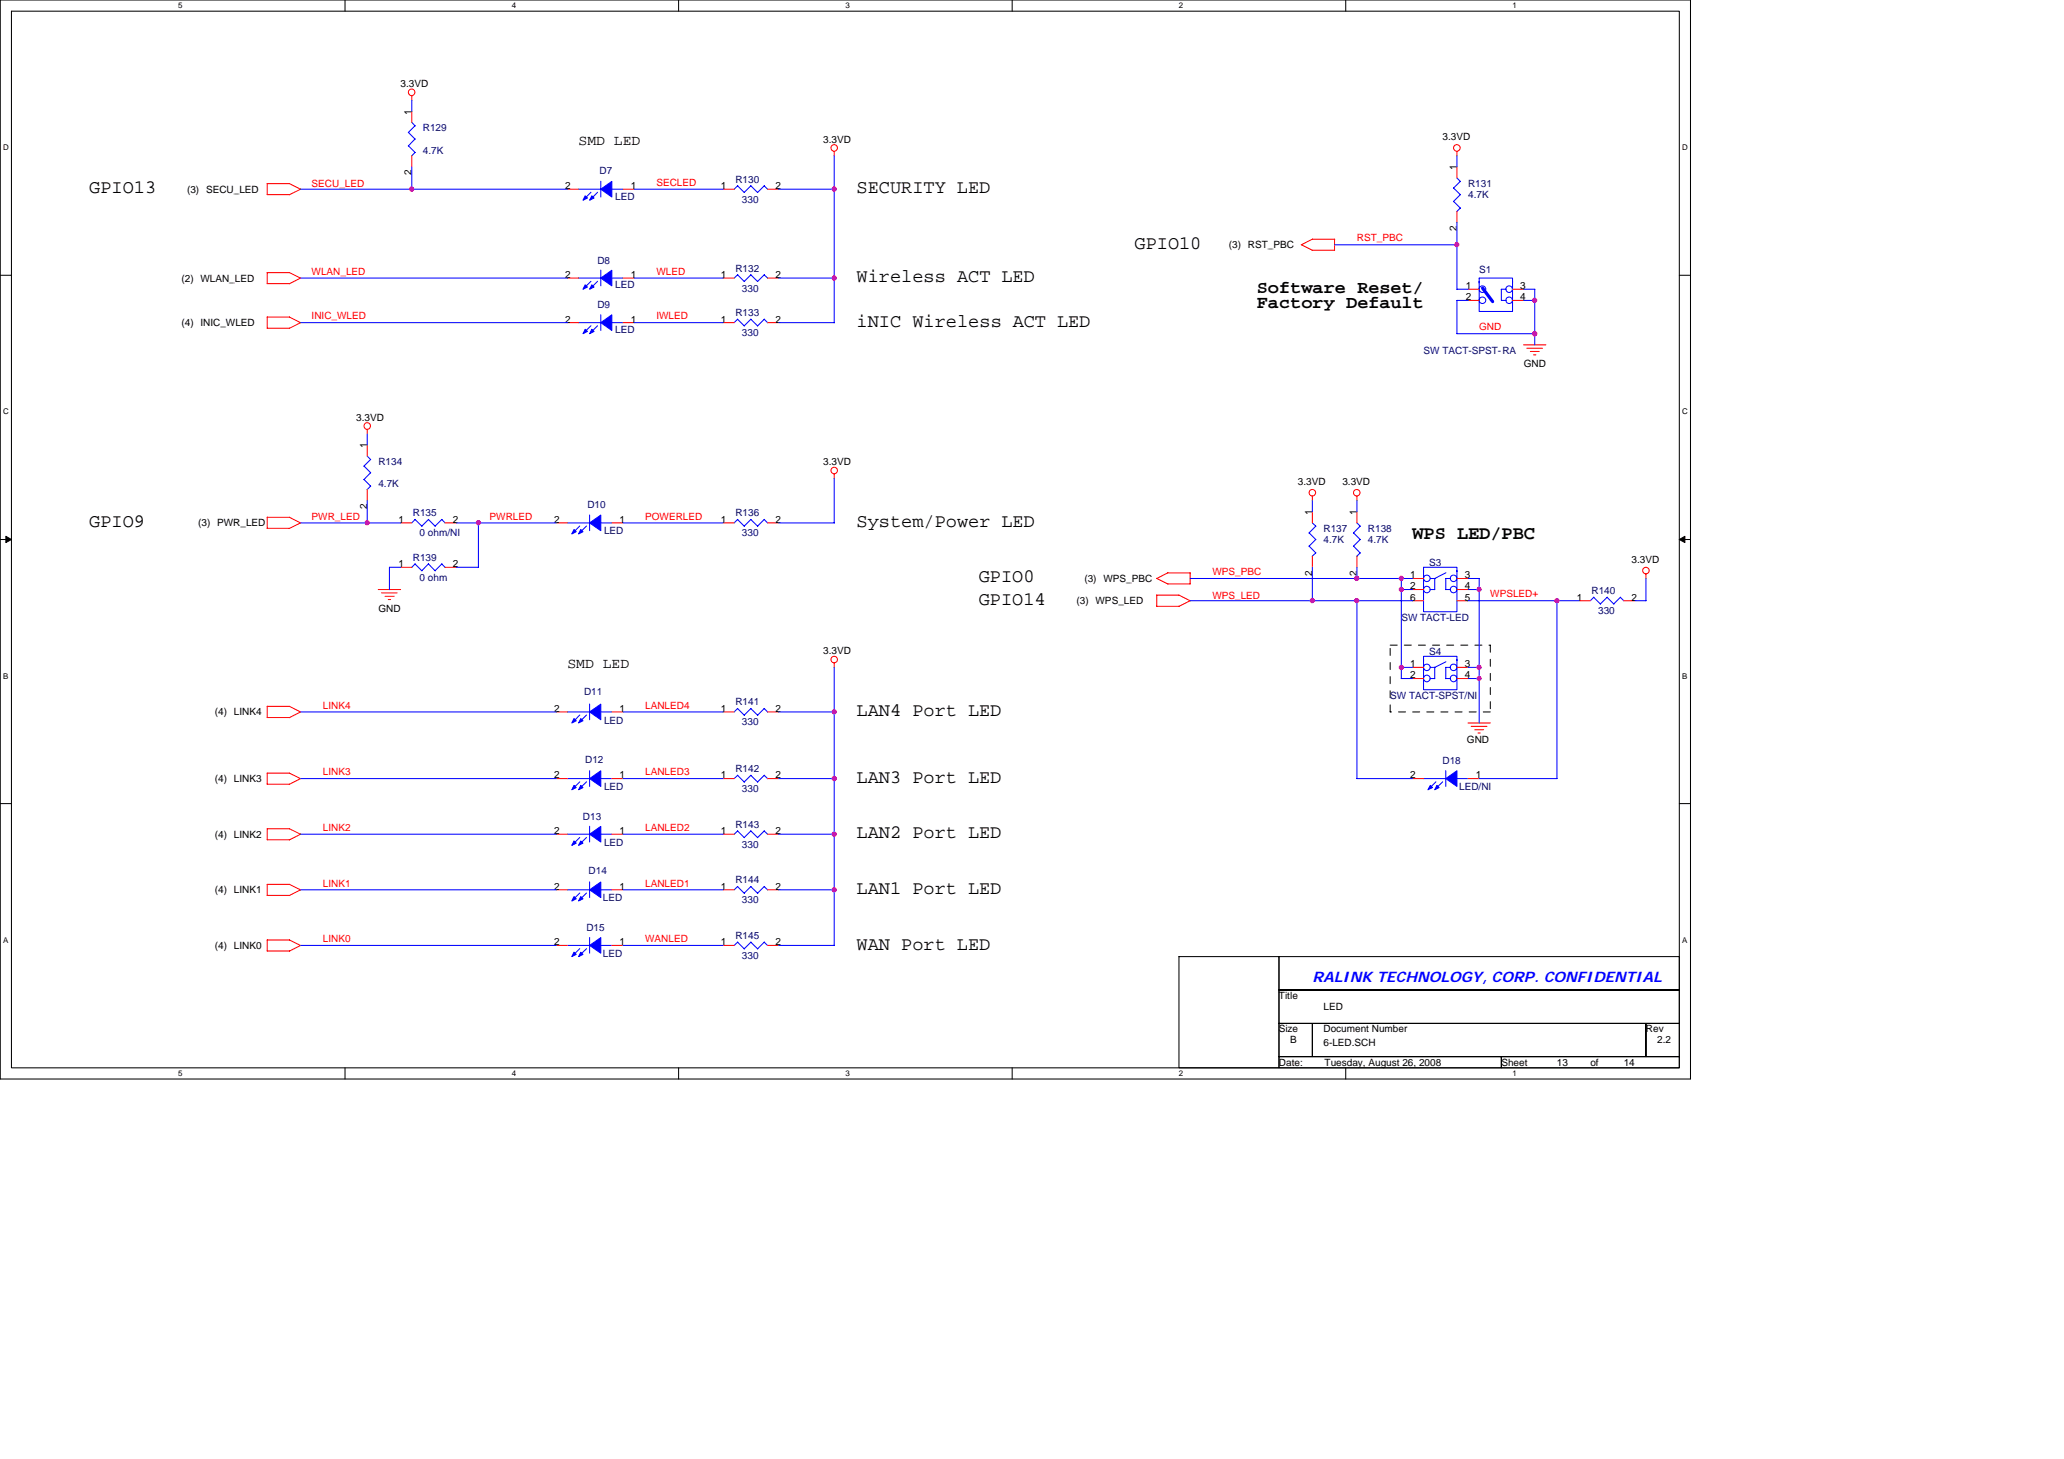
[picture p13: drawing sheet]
<svg xmlns="http://www.w3.org/2000/svg" width="297mm" height="210mm" viewBox="0 0 297 210" stroke-linecap="round" stroke-linejoin="round" font-family="sans-serif">
<defs><g id="words">
<g font-size="2.7">
<text x="12.8" y="27.8">GPIO13</text>
<text x="123.3" y="27.8">SECURITY LED</text>
<text x="163.3" y="35.8">GPIO10</text>
<text x="123.3" y="40.6">Wireless ACT LED</text>
<text x="123.3" y="47">iNIC Wireless ACT LED</text>
<text x="12.8" y="75.8">GPIO9</text>
<text x="123.3" y="75.8">System/Power LED</text>
<text x="203.3" y="77.5">WPS LED/PBC</text>
<text x="140.9" y="83.8">GPIO0</text>
<text x="140.9" y="87">GPIO14</text>
<text x="123.3" y="103">LAN4 Port LED</text>
<text x="123.3" y="112.6">LAN3 Port LED</text>
<text x="123.3" y="120.6">LAN2 Port LED</text>
<text x="123.3" y="128.6">LAN1 Port LED</text>
<text x="123.3" y="136.6">WAN Port LED</text>
</g>
<g font-size="2.6">
<text x="180.9" y="42.1">Software Reset/</text>
<text x="180.9" y="44.4">Factory Default</text>
</g>
<g font-size="2.1">
<text x="83.3" y="20.9">SMD LED</text>
<text x="81.7" y="96.1">SMD LED</text>
</g>
<text font-size="2.1" fill="#00f" x="188.9" y="141.3">RALINK TECHNOLOGY, CORP. CONFIDENTIAL</text>
<g font-size="1.4">
<text x="57.7" y="12.5">3.3VD</text>
<text x="59.2" y="16.5" transform="rotate(-90 59.2 16.5)">1</text>
<text x="118.5" y="20.5">3.3VD</text>
<text x="207.6" y="20.2">3.3VD</text>
<text x="26.9" y="27.7">(3) SECU_LED</text>
<text x="59.2" y="25.2" transform="rotate(-90 59.2 25.2)">2</text>
<text x="81.3" y="27.2">2</text>
<text x="90.8" y="27.2">1</text>
<text x="103.7" y="27.2">1</text>
<text x="111.6" y="27.2">2</text>
<text x="209.7" y="24.5" transform="rotate(-90 209.7 24.5)">1</text>
<text x="176.9" y="35.7">(3) RST_PBC</text>
<text x="209.7" y="33.2" transform="rotate(-90 209.7 33.2)">2</text>
<text x="26.1" y="40.5">(2) WLAN_LED</text>
<text x="81.3" y="40">2</text>
<text x="90.8" y="40">1</text>
<text x="103.7" y="40">1</text>
<text x="111.6" y="40">2</text>
<text x="210.9" y="41.6">1</text>
<text x="218.8" y="41.6">3</text>
<text x="26.1" y="46.9">(4) INIC_WLED</text>
<text x="81.3" y="46.4">2</text>
<text x="90.8" y="46.4">1</text>
<text x="103.7" y="46.4">1</text>
<text x="111.6" y="46.4">2</text>
<text x="210.9" y="43.2">2</text>
<text x="218.8" y="43.2">4</text>
<text x="219.3" y="52.8">GND</text>
<text x="51.3" y="60.5">3.3VD</text>
<text x="52.8" y="64.5" transform="rotate(-90 52.8 64.5)">1</text>
<text x="118.5" y="66.9">3.3VD</text>
<text x="186.8" y="69.8">3.3VD</text>
<text x="193.2" y="69.8">3.3VD</text>
<text x="28.5" y="75.7">(3) PWR_LED</text>
<text x="52.8" y="73.2" transform="rotate(-90 52.8 73.2)">2</text>
<text x="57.3" y="75.2">1</text>
<text x="65.2" y="75.2">2</text>
<text x="79.7" y="75.2">2</text>
<text x="89.2" y="75.2">1</text>
<text x="103.7" y="75.2">1</text>
<text x="111.6" y="75.2">2</text>
<text x="188.8" y="74.1" transform="rotate(-90 188.8 74.1)">1</text>
<text x="195.3" y="74.1" transform="rotate(-90 195.3 74.1)">1</text>
<text x="57.3" y="81.6">1</text>
<text x="65.2" y="81.6">2</text>
<text x="156.1" y="83.7">(3) WPS_PBC</text>
<text x="188.8" y="82.8" transform="rotate(-90 188.8 82.8)">2</text>
<text x="195.3" y="82.8" transform="rotate(-90 195.3 82.8)">2</text>
<text x="202.9" y="83.2">1</text>
<text x="210.8" y="83.2">3</text>
<text x="234.8" y="81">3.3VD</text>
<text x="54.5" y="88">GND</text>
<text x="154.9" y="86.9">(3) WPS_LED</text>
<text x="202.9" y="84.8">2</text>
<text x="202.9" y="86.4">6</text>
<text x="210.8" y="84.8">4</text>
<text x="210.8" y="86.4">5</text>
<text x="226.9" y="86.4">1</text>
<text x="234.8" y="86.4">2</text>
<text x="118.5" y="94.1">3.3VD</text>
<text x="202.9" y="96">1</text>
<text x="210.8" y="96">3</text>
<text x="202.9" y="97.6">2</text>
<text x="210.8" y="97.6">4</text>
<text x="30.9" y="102.9">(4) LINK4</text>
<text x="79.7" y="102.4">2</text>
<text x="89.2" y="102.4">1</text>
<text x="103.7" y="102.4">1</text>
<text x="111.6" y="102.4">2</text>
<text x="211.1" y="106.9">GND</text>
<text x="30.9" y="112.5">(4) LINK3</text>
<text x="79.7" y="112">2</text>
<text x="89.2" y="112">1</text>
<text x="103.7" y="112">1</text>
<text x="111.6" y="112">2</text>
<text x="202.9" y="112">2</text>
<text x="212.4" y="112">1</text>
<text x="79.7" y="120">2</text>
<text x="89.2" y="120">1</text>
<text x="103.7" y="120">1</text>
<text x="111.6" y="120">2</text>
<text x="30.9" y="120.5">(4) LINK2</text>
<text x="30.9" y="128.5">(4) LINK1</text>
<text x="79.7" y="128">2</text>
<text x="89.2" y="128">1</text>
<text x="103.7" y="128">1</text>
<text x="111.6" y="128">2</text>
<text x="30.9" y="136.5">(4) LINK0</text>
<text x="79.7" y="136">2</text>
<text x="89.2" y="136">1</text>
<text x="103.7" y="136">1</text>
<text x="111.6" y="136">2</text>
<text x="184.1" y="143.7">Title</text>
<text x="184.1" y="148.5">Size</text>
<text x="190.5" y="148.5">Document Number</text>
<text x="190.5" y="145.3">LED</text>
<text x="236.9" y="148.5">Rev</text>
<text x="184.1" y="153.3">Date:</text>
<text x="185.7" y="150.1">B</text>
<text x="190.5" y="150.4">6-LED.SCH</text>
<text x="190.6" y="153.3">Tuesday, August 26, 2008</text>
<text x="216.1" y="153.3">Sheet</text>
<text x="224.1" y="153.3">13</text>
<text x="228.9" y="153.3">of</text>
<text x="233.7" y="153.3">14</text>
<text x="238.5" y="150.1">2.2</text>
</g>
<g font-size="1.4" fill="#000080">
<text x="60.9" y="18.9">R129</text>
<text x="60.9" y="22.1">4.7K</text>
<text x="86.3" y="25">D7</text>
<text x="88.5" y="28.8">LED</text>
<text x="105.8" y="26.3">R130</text>
<text x="106.8" y="29.1">330</text>
<text x="211.3" y="26.9">R131</text>
<text x="211.3" y="28.5">4.7K</text>
<text x="86" y="38">D8</text>
<text x="88.5" y="41.5">LED</text>
<text x="105.8" y="39.1">R132</text>
<text x="106.8" y="42">330</text>
<text x="212.9" y="39.2">S1</text>
<text x="86" y="44.3">D9</text>
<text x="88.5" y="47.9">LED</text>
<text x="105.8" y="45.5">R133</text>
<text x="106.8" y="48.3">330</text>
<text x="204.9" y="50.9">SW TACT-SPST-RA</text>
<text x="54.5" y="66.9">R134</text>
<text x="54.5" y="70.1">4.7K</text>
<text x="59.4" y="74.3">R135</text>
<text x="60.4" y="77.2">0 ohm/NI</text>
<text x="84.5" y="73.2">D10</text>
<text x="86.9" y="76.8">LED</text>
<text x="105.8" y="74.3">R136</text>
<text x="106.8" y="77.2">330</text>
<text x="190.5" y="76.5">R137</text>
<text x="196.9" y="76.5">R138</text>
<text x="59.4" y="80.7">R139</text>
<text x="60.4" y="83.5">0 ohm</text>
<text x="190.5" y="78.1">4.7K</text>
<text x="196.9" y="78.1">4.7K</text>
<text x="205.7" y="81.5">S3</text>
<text x="201.7" y="89.3">SW TACT-LED</text>
<text x="229" y="85.5">R140</text>
<text x="230" y="88.3">330</text>
<text x="205.7" y="94.3">S4</text>
<text x="84" y="100">D11</text>
<text x="105.8" y="101.5">R141</text>
<text x="200.1" y="100.5">SW TACT-SPST/NI</text>
<text x="86.9" y="104.2">LED</text>
<text x="106.8" y="104.4">330</text>
<text x="84.2" y="109.8">D12</text>
<text x="86.9" y="113.6">LED</text>
<text x="105.8" y="111.1">R142</text>
<text x="106.8" y="114">330</text>
<text x="207.6" y="110">D18</text>
<text x="210" y="113.6">LED/NI</text>
<text x="83.9" y="118">D13</text>
<text x="105.8" y="119.1">R143</text>
<text x="84.7" y="125.8">D14</text>
<text x="86.9" y="121.6">LED</text>
<text x="106.8" y="122">330</text>
<text x="86.8" y="129.6">LED</text>
<text x="105.8" y="127.1">R144</text>
<text x="106.8" y="130">330</text>
<text x="84.4" y="134">D15</text>
<text x="86.8" y="137.6">LED</text>
<text x="105.8" y="135.1">R145</text>
<text x="106.8" y="138">330</text>
</g>
<g font-size="1.4" fill="#f00">
<text x="44.8" y="26.9">SECU_LED</text>
<text x="94.5" y="26.7">SECLED</text>
<text x="195.3" y="34.7">RST_PBC</text>
<text x="44.8" y="39.5">WLAN_LED</text>
<text x="94.5" y="39.5">WLED</text>
<text x="44.8" y="46">INIC_WLED</text>
<text x="94.5" y="46">IWLED</text>
<text x="212.9" y="47.5">GND</text>
<text x="44.8" y="74.7">PWR_LED</text>
<text x="70.5" y="74.7">PWRLED</text>
<text x="92.9" y="74.7">POWERLED</text>
<text x="174.5" y="82.7">WPS_PBC</text>
<text x="174.5" y="86.1">WPS_LED</text>
<text x="214.5" y="86">WPSLED+</text>
<text x="46.5" y="102">LINK4</text>
<text x="92.9" y="102">LANLED4</text>
<text x="46.5" y="111.5">LINK3</text>
<text x="92.9" y="111.5">LANLED3</text>
<text x="46.5" y="119.5">LINK2</text>
<text x="92.9" y="119.5">LANLED2</text>
<text x="46.5" y="127.6">LINK1</text>
<text x="92.9" y="127.6">LANLED1</text>
<text x="46.5" y="135.6">LINK0</text>
<text x="92.9" y="135.6">WANLED</text>
</g>
<g font-size="1.1">
<text x="25.7" y="1.2">5</text>
<text x="73.7" y="1.2">4</text>
<text x="121.7" y="1.2">3</text>
<text x="169.7" y="1.2">2</text>
<text x="217.7" y="1.2">1</text>
<text x=".4" y="21.6">D</text>
<text x="242.1" y="21.6">D</text>
<text x=".4" y="59.6">C</text>
<text x="242.1" y="59.6">C</text>
<text x=".4" y="97.6">B</text>
<text x="242.1" y="97.6">B</text>
<text x=".4" y="135.6">A</text>
<text x="242.1" y="135.6">A</text>
<text x="25.7" y="154.8">5</text>
<text x="73.7" y="154.8">4</text>
<text x="121.7" y="154.8">3</text>
<text x="169.7" y="154.8">2</text>
<text x="217.7" y="154.8">1</text>
</g>
</g></defs>
<path d="M0 0h243.3v155.2h-243.3zM1.6 1.6h240.1v152h-240.1z" fill="none" stroke="#000" stroke-width=".15"/>
<g fill="#fff">
<path d="M25.7 .2h.6v1.2h-.6z"/>
<path d="M25.7 153.8h.6v1.3h-.6z"/>
</g>
<path d="M49.7 0v1.6M49.7 153.6v1.6" fill="none" stroke="#000" stroke-width=".15"/>
<g fill="#fff">
<path d="M73.7 .2h.6v1.2h-.6z"/>
<path d="M73.7 153.8h.6v1.3h-.6z"/>
</g>
<path d="M97.7 0v1.6M97.7 153.6v1.6" fill="none" stroke="#000" stroke-width=".15"/>
<g fill="#fff">
<path d="M121.7 .2h.6v1.2h-.6z"/>
<path d="M121.7 153.8h.6v1.3h-.6z"/>
</g>
<path d="M145.7 0v1.6M145.7 153.6v1.6" fill="none" stroke="#000" stroke-width=".15"/>
<g fill="#fff">
<path d="M169.7 .2h.6v1.2h-.6z"/>
<path d="M169.7 153.8h.6v1.3h-.6z"/>
</g>
<path d="M193.7 0v1.6M193.7 153.6v1.6" fill="none" stroke="#000" stroke-width=".15"/>
<g fill="#fff">
<path d="M217.7 .2h.6v1.2h-.6z"/>
<path d="M217.7 153.8h.6v1.3h-.6z"/>
<path d="M.4 20.6h.8v1.3h-.8z"/>
<path d="M242.1 20.6h.8v1.3h-.8z"/>
<path d="M.4 58.6h.8v1.3h-.8z"/>
<path d="M242.1 58.6h.8v1.3h-.8z"/>
</g>
<path d="M0 39.6h1.6M241.7 39.6h1.6" fill="none" stroke="#000" stroke-width=".15"/>
<g fill="#fff">
<path d="M.4 96.6h.8v1.3h-.8z"/>
<path d="M242.1 96.6h.7v1.3h-.7z"/>
</g>
<path d="M0 77.6h1.6M241.7 77.6h1.6" fill="none" stroke="#000" stroke-width=".15"/>
<path d="M.8 77.2l.8 .4-.8 .5zM241.7 77.6l.8-.4v.9z" fill="#000" stroke="#000" stroke-width=".14"/>
<g fill="#fff">
<path d="M.4 134.6h.8v1.3h-.8z"/>
<path d="M242.1 134.6h.7v1.3h-.7z"/>
</g>
<path d="M0 115.6h1.6M241.7 115.6h1.6M169.7 137.6h14.4v16h-14.4zM184.1 137.6h57.6v4.8h-57.6zM184.1 142.4h57.6v4.8h-57.6zM184.1 147.2h4.8v4.8h-4.8zM184.1 152h32v1.6h-32zM188.9 147.2h48v4.8h-48zM216.1 152h25.6v1.6h-25.6zM236.9 147.2h4.8v4.8h-4.8z" fill="none" stroke="#000" stroke-width=".15"/>
<path d="M200.1 92.8h14.4M214.5 92.8v9.6M200.1 102.4v-9.6M214.5 102.4h-14.4" fill="none" stroke="#000" stroke-width=".14" stroke-dasharray="1 1 1 1 1 1 1 1"/>
<g fill="none" stroke="#f00" stroke-width=".15">
<path d="M59.3 13.8v.6M59.3 16v1.6M38.4 28h3.3M43.3 27.2l-1.7 .8M43.3 27.2l-1.6-.8h-3.2v1.6M59.3 22.4v1.6M81.7 27.2h1.6M89.7 27.2h1.6M104.1 27.2h1.6M110.5 27.2h1.6M120.1 21.8v.6M188.9 34.4h3.2"/>
<path d="M188.9 34.4l-1.6 .8M192.1 34.4v1.6h-3.3l-1.5-.8M209.7 21.8v.6M209.7 24v1.6M209.7 30.4v1.6M38.4 40.8h3.3M38.4 47.2h3.3M38.5 45.6v1.6M38.5 45.6h3.2l1.6 .8M43.3 40l-1.7 .8M43.3 46.4l-1.7 .8M43.3 40l-1.6-.8h-3.2v1.6"/>
<path d="M81.7 40h1.6M81.7 46.4h1.6M89.7 40h1.6M89.7 46.4h1.6M104.1 40h1.6M104.1 46.4h1.6M110.5 40h1.6M110.5 46.4h1.6M211.3 41.6h1.6M211.3 43.2h1.6M217.7 41.6h1.6M217.7 43.2h1.6"/>
<path d="M219.3 49.6h3.2M219.7 50.1h2.3M220.2 50.6h1.3M220.7 51.1h.3M38.4 76h3.3M38.5 74.4v1.6M38.5 74.4h3.2l1.6 .8M43.3 75.2l-1.7 .8M52.8 61.8v.6M52.8 64v1.6M52.8 70.4v1.6M57.7 75.2h1.6"/>
<path d="M64 75.2h1.7M80 75.2h1.7M88.1 75.2h1.6M104.1 75.2h1.6M110.5 75.2h1.6M120.1 68.2v.6M188.9 71.4v.6M188.9 73.6v1.6M195.3 71.4v.6M195.3 73.6v1.6M54.4 84.8h3.3M54.9 85.3h2.3"/>
<path d="M55.4 85.8h1.3M55.9 86.3h.3M57.7 81.6h1.6M64 81.6h1.7M120.1 95.4v.6M166.5 83.2l1.5 .8h3.3M166.5 87.2h3.2M166.5 85.6v1.6M166.5 85.6h3.2l1.6 .8M168.1 82.4h3.2v1.6M168.1 82.4l-1.6 .8M171.3 86.4l-1.7 .8"/>
<path d="M188.9 80v1.6M195.3 80v1.6M203.3 84.8h1.6M203.3 96h1.6M203.3 97.6h1.6M203.3 86.4h1.6M203.3 83.2h1.6M209.7 84.8h1.6M209.7 96h1.6M209.7 97.6h1.6M209.7 86.4h1.6M209.7 83.2h1.6"/>
<path d="M227.3 86.4h1.6M233.7 86.4h1.6M236.9 82.6v.6M38.4 112.8h3.3M38.4 103.2h3.3M38.5 111.2v1.6M38.5 119.2v1.6M38.5 111.2h3.2l1.6 .8M38.5 119.2h3.2l1.6 .8M43.3 112l-1.7 .8M43.3 102.4l-1.7 .9M43.3 102.4l-1.6-.8h-3.2v1.6"/>
<path d="M80 112h1.7M80 102.4h1.7M88.1 112h1.6M88.1 102.4h1.6M104.1 112h1.6M104.1 102.4h1.6M110.5 112h1.6M110.5 102.4h1.6M203.3 112h1.6M211.3 104h3.2M211.3 112h1.6M211.7 104.5h2.3"/>
<path d="M212.2 105h1.3M212.7 105.5h.3M38.4 136.8h3.3M38.4 128.8h3.3M38.4 120.8h3.3M38.5 135.2v1.6M38.5 135.2h3.2l1.6 .8M43.3 136l-1.7 .8M43.3 128l-1.7 .8M43.3 120l-1.7 .8M43.3 128l-1.6-.8h-3.2v1.6M80 120h1.7"/>
<path d="M80 136h1.7M80 128h1.7M88.1 120h1.6M88.1 136h1.6M88.1 128h1.6M104.1 120h1.6M104.1 136h1.6M104.1 128h1.6M110.5 120h1.6M110.5 136h1.6M110.5 128h1.6"/>
<circle cx="59.2" cy="13.3" r=".47"/>
<circle cx="120" cy="21.3" r=".47"/>
<circle cx="209.7" cy="21.3" r=".48"/>
<circle cx="52.8" cy="61.3" r=".47"/>
<circle cx="120.1" cy="67.7" r=".47"/>
<circle cx="188.9" cy="70.9" r=".47"/>
<circle cx="195.3" cy="70.9" r=".47"/>
<circle cx="120.1" cy="94.9" r=".47"/>
<circle cx="236.9" cy="82.1" r=".47"/>
</g>
<g fill="none" stroke="#00f" stroke-width=".15">
<path d="M58.8 19l1 1M59.3 17.6l.5 .5M59.3 14.4v1.6M59.7 18.1l-.9 1M43.3 27.2h38.4M58.8 21l1 .9M59.3 24v3.2M59.7 20l-.9 1M59.7 21.9l-.5 .5M83.2 27.2h3.3M85 27.7l-1 1M86 27.7l-1 1"/>
<path d="M86.5 26.1v2.2M86.5 38.9v2.2M88 27.2h1.7M91.3 27.2h12.8M106.1 39.5l1 1M106.2 26.7l-.5 .5M106.2 39.5l-.5 .5M108.1 26.7l.9 1M108.1 39.5l.9 1M108.1 26.7l-1 1-1-1M108.1 39.5l-1 1M110 26.7l.5 .5"/>
<path d="M110 39.5l.5 .5M110 26.7l-1 1M110 39.5l-1 1M112.1 27.2h8M120.1 22.4v24M192.1 35.2h17.6M209.2 29l1 1M209.7 22.4v1.6M209.7 32v9.6h1.6M209.7 25.6l.5 .5M210.2 26.1l-1 1 1 .9M210.2 28l-1 1"/>
<path d="M210.2 29.9l-.5 .5M43.3 40h38.4M43.3 46.4h38.4M83.2 40h3.3M83.2 46.4h3.3M85 40.5l-1 .9M85 46.9l-1 1M86 40.5l-1 .9M86 46.9l-1 1M86.5 45.3v2.2M88 40h1.7M88 46.4h1.7"/>
<path d="M91.3 40h12.8M91.3 46.4h12.8M106.1 45.9l1 1M106.2 45.9l-.5 .5M108.1 45.9l.9 1M108.1 45.9l-1 1M110 45.9l.5 .5M110 45.9l-1 1M112.1 40h8M112.1 46.4h8M209.7 48h11.2M211.3 43.2h-1.6v4.8"/>
<path d="M212.9 40h4.8v4.8h-4.8zM212.9 40.5v.2M216.1 43.2h.6M216.7 41.6h-.7l.1 1.6M217.7 40.5v.2M219.3 41.6h1.6M219.3 43.2h1.6M220.9 41.6v8M43.3 75.2h14.4M52.4 67.1l1 .9M52.4 69l1 1M52.8 65.6l.6 .5"/>
<path d="M52.8 62.4v1.6M52.8 72v3.2M53.3 66.1l-.9 1M53.3 68l-.9 1M53.3 69.9l-.5 .5M59.7 74.7l1 1M59.8 74.7l-.5 .5M60.7 75.7l1-1 .9 1M63.6 74.7l.5 .5M63.6 74.7l-1 1M65.7 75.2h14.4M68.9 75.2v6.4h-3.2"/>
<path d="M81.6 75.2h3.3M83.4 75.7l-.9 1M84.4 75.7l-1 1M84.9 74.1v2.2M86.4 75.2h1.7M89.7 75.2h14.4M106.2 74.7l-.5 .5M108.1 74.7l.9 1M108.1 74.7l-1 1-1-1M110.5 75.2l-.5-.5-1 1M120.1 68.8v6.4h-8M188.9 75.2l.5 .5"/>
<path d="M188.9 72v1.6M189.4 75.7l-1 1 1 .9M189.4 77.6l-1 1 1 1M189.4 79.5l-.6 .5M195.3 75.2l.5 .5-1 1 1 .9M195.3 72v1.6M195.7 77.6l-.9 1 1 1-.5 .4M57.7 81.6h-1.7v3.2M59.7 81.1l1 1M59.8 81.1l-.5 .5M61.7 81.1l.9 1M61.7 81.1l-1 1"/>
<path d="M63.6 81.1l.5 .5M63.6 81.1l-1 1M120.1 96v40h-8M171.3 83.2h32M171.3 86.4h32M188.9 81.6v4.8M195.3 81.6v1.6M195.3 86.4v25.6M201.7 96h1.6M201.7 83.2v14.4h1.6M201.7 84.8h1.6M204.9 94.4h4.8v4.8h-4.8z"/>
<path d="M204.9 81.6h4.8v6.4h-4.8zM204.9 82.1v.2M204.9 94.9v.2M205.8 97.6h.7M205.8 84.8h.7M205.8 96h.7M205.8 83.2h.7M206.5 83.2v1.6M206.5 96v1.6M208 96h.7M208 83.2h.7M208.1 97.6h.6"/>
<path d="M208.1 83.2v1.6M208.1 96v1.6M208.1 84.8h.6M208.1 95.2l-1.6 .8M208.1 82.4l-1.6 .8M209.7 82.1v.2M209.7 94.9v.2M211.3 96h1.6M211.3 97.6h1.6M211.3 83.2h1.6v20.8M211.3 84.8h1.6M211.3 86.4h16"/>
<path d="M224.1 86.4v25.6h-11.2M229.4 85.9l.9 1M229.4 85.9l-.5 .5M231.3 85.9l1 1M231.3 85.9l-1 1M233.2 85.9l.5 .5M233.2 85.9l-1 1M235.3 86.4h1.6M236.9 83.2v3.2M43.3 112h36.8M43.3 102.4h36.8M81.6 112h3.3"/>
<path d="M81.6 102.4h3.3M83.4 102.9l-.9 1M83.4 112.5l-.9 1M84.4 102.9l-1 1M84.4 112.5l-1 1M84.9 101.3v2.2M84.9 110.9v2.2M84.9 118.9v2.2M86.4 112h1.7M86.4 102.4h1.7M89.7 112h14.4M89.7 102.4h14.4"/>
<path d="M106.1 119.5l1 1M106.2 101.9l-.5 .5M106.2 111.5l-.5 .5M106.2 119.5l-.5 .5M108.1 101.9l.9 1M108.1 111.5l.9 1M108.1 119.5l.9 1M108.1 101.9l-1 1-1-1M108.1 111.5l-1 1-1-1M108.1 119.5l-1 1M110 119.5l.5 .5M110 119.5l-1 1"/>
<path d="M110.5 102.4l-.5-.5-1 1M110.5 112l-.5-.5-1 1M112.1 112h8M112.1 102.4h8M195.3 112h8M204.8 112h3.3M206.6 112.5l-.9 1M207.6 112.5l-1 1M208.1 110.9v2.2M209.7 112h1.6M43.3 120h36.8M43.3 136h36.8"/>
<path d="M43.3 128h36.8M81.6 120h3.3M81.6 136h3.3M81.6 128h3.3M83.4 120.5l-.9 1M83.4 136.5l-.9 1M83.4 128.5l-.9 1M84.4 120.5l-1 1M84.4 136.5l-1 1M84.4 128.5l-1 1M84.9 126.9v2.2M84.9 134.9v2.2"/>
<path d="M86.4 120h1.7M86.4 136h1.7M86.4 128h1.7M89.7 120h14.4M89.7 136h14.4M89.7 128h14.4M106.1 135.6l1 .9M106.2 135.5l-.5 .5M106.2 127.5l-.5 .5M108.1 135.6l.9 .9M108.1 127.6l.9 .9M108.1 135.5l-1 1"/>
<path d="M108.1 127.5l-1 1-1-.9M110 135.6l.5 .4M110 135.5l-1 1M110.5 128l-.5-.5-1 1M112.1 120h8M112.1 128h8"/>
<circle cx="213.3" cy="41.6" r=".48"/>
<circle cx="213.3" cy="43.2" r=".47"/>
<circle cx="217.2" cy="41.6" r=".47"/>
<circle cx="217.2" cy="43.2" r=".47"/>
<circle cx="205.3" cy="97.6" r=".48"/>
<circle cx="205.3" cy="96" r=".47"/>
<circle cx="205.3" cy="84.8" r=".47"/>
<circle cx="205.3" cy="83.2" r=".47"/>
<circle cx="209.2" cy="97.6" r=".47"/>
<circle cx="209.2" cy="96" r=".47"/>
<circle cx="209.2" cy="84.8" r=".47"/>
<circle cx="209.2" cy="83.2" r=".47"/>
</g>
<g fill="#00f" stroke="#00f" stroke-width=".15">
<path d="M84.9 75.2l1.6-1.1v2.2z" fill-rule="evenodd"/>
<path d="M82.6 76.2l.3 .3-.6 .3z" fill-rule="evenodd"/>
<path d="M83.6 76.2l.3 .3-.6 .3z" fill-rule="evenodd"/>
<path d="M84.9 120l1.6-1.1v2.2z" fill-rule="evenodd"/>
<path d="M82.6 121l.3 .3-.6 .3z" fill-rule="evenodd"/>
<path d="M83.6 121l.3 .3-.6 .3z" fill-rule="evenodd"/>
<path d="M86.5 40l1.6-1.1v2.2z" fill-rule="evenodd"/>
<path d="M84.2 41l.3 .3-.6 .3z" fill-rule="evenodd"/>
<path d="M85.2 41l.3 .3-.6 .3z" fill-rule="evenodd"/>
<path d="M86.5 46.4l1.6-1.1v2.2z" fill-rule="evenodd"/>
<path d="M84.2 47.4l.3 .3-.6 .3z" fill-rule="evenodd"/>
<path d="M85.2 47.4l.3 .3-.6 .3z" fill-rule="evenodd"/>
<path d="M84.9 136l1.6-1.1v2.2z" fill-rule="evenodd"/>
<path d="M82.6 137l.3 .3-.6 .3z" fill-rule="evenodd"/>
<path d="M83.6 137l.3 .3-.6 .3z" fill-rule="evenodd"/>
<path d="M208.1 112l1.6-1.1v2.2z" fill-rule="evenodd"/>
<path d="M205.8 113l.4 .3-.7 .3z" fill-rule="evenodd"/>
<path d="M206.8 113l.3 .3-.6 .3z" fill-rule="evenodd"/>
<path d="M84.9 102.4l1.6-1.1v2.2z" fill-rule="evenodd"/>
<path d="M82.6 103.4l.3 .3-.6 .3z" fill-rule="evenodd"/>
<path d="M83.6 103.4l.3 .3-.6 .3z" fill-rule="evenodd"/>
<path d="M86.5 27.2l1.6-1.1v2.2z" fill-rule="evenodd"/>
<path d="M84.2 28.2l.3 .3-.6 .3z" fill-rule="evenodd"/>
<path d="M85.2 28.2l.3 .3-.6 .3z" fill-rule="evenodd"/>
<path d="M84.9 112l1.6-1.1v2.2z" fill-rule="evenodd"/>
<path d="M82.6 113l.3 .3-.6 .3z" fill-rule="evenodd"/>
<path d="M83.6 113l.3 .3-.6 .3z" fill-rule="evenodd"/>
<path d="M84.9 128l1.6-1.1v2.2z" fill-rule="evenodd"/>
<path d="M82.6 129l.3 .3-.6 .3z" fill-rule="evenodd"/>
<path d="M83.6 129l.3 .3-.6 .3z" fill-rule="evenodd"/>
</g>
<path d="M213.4 41.4l1.4 2" fill="none" stroke="#00f" stroke-width=".47"/>
<g fill="#f0f" stroke="#f0f" stroke-width=".15">
<circle cx="120.1" cy="27.2" r=".32"/>
<circle cx="59.2" cy="27.2" r=".32"/>
<circle cx="68.8" cy="75.2" r=".32"/>
<circle cx="52.8" cy="75.2" r=".32"/>
<circle cx="120.1" cy="128" r=".32"/>
<circle cx="120.1" cy="120" r=".32"/>
<circle cx="120.1" cy="102.4" r=".31"/>
<circle cx="120.1" cy="112" r=".32"/>
<circle cx="120.1" cy="40" r=".32"/>
<circle cx="209.7" cy="35.2" r=".32"/>
<circle cx="195.3" cy="83.2" r=".32"/>
<circle cx="212.9" cy="84.8" r=".31"/>
<circle cx="212.9" cy="96" r=".32"/>
<circle cx="188.9" cy="86.4" r=".31"/>
<circle cx="201.7" cy="83.2" r=".32"/>
<circle cx="212.9" cy="97.6" r=".31"/>
<circle cx="201.7" cy="96" r=".32"/>
<circle cx="201.7" cy="84.8" r=".31"/>
<circle cx="220.9" cy="48" r=".32"/>
<circle cx="220.9" cy="43.2" r=".32"/>
<circle cx="195.3" cy="86.4" r=".31"/>
<circle cx="224.1" cy="86.4" r=".31"/>
</g>
<use href="#words"/>
</svg>
